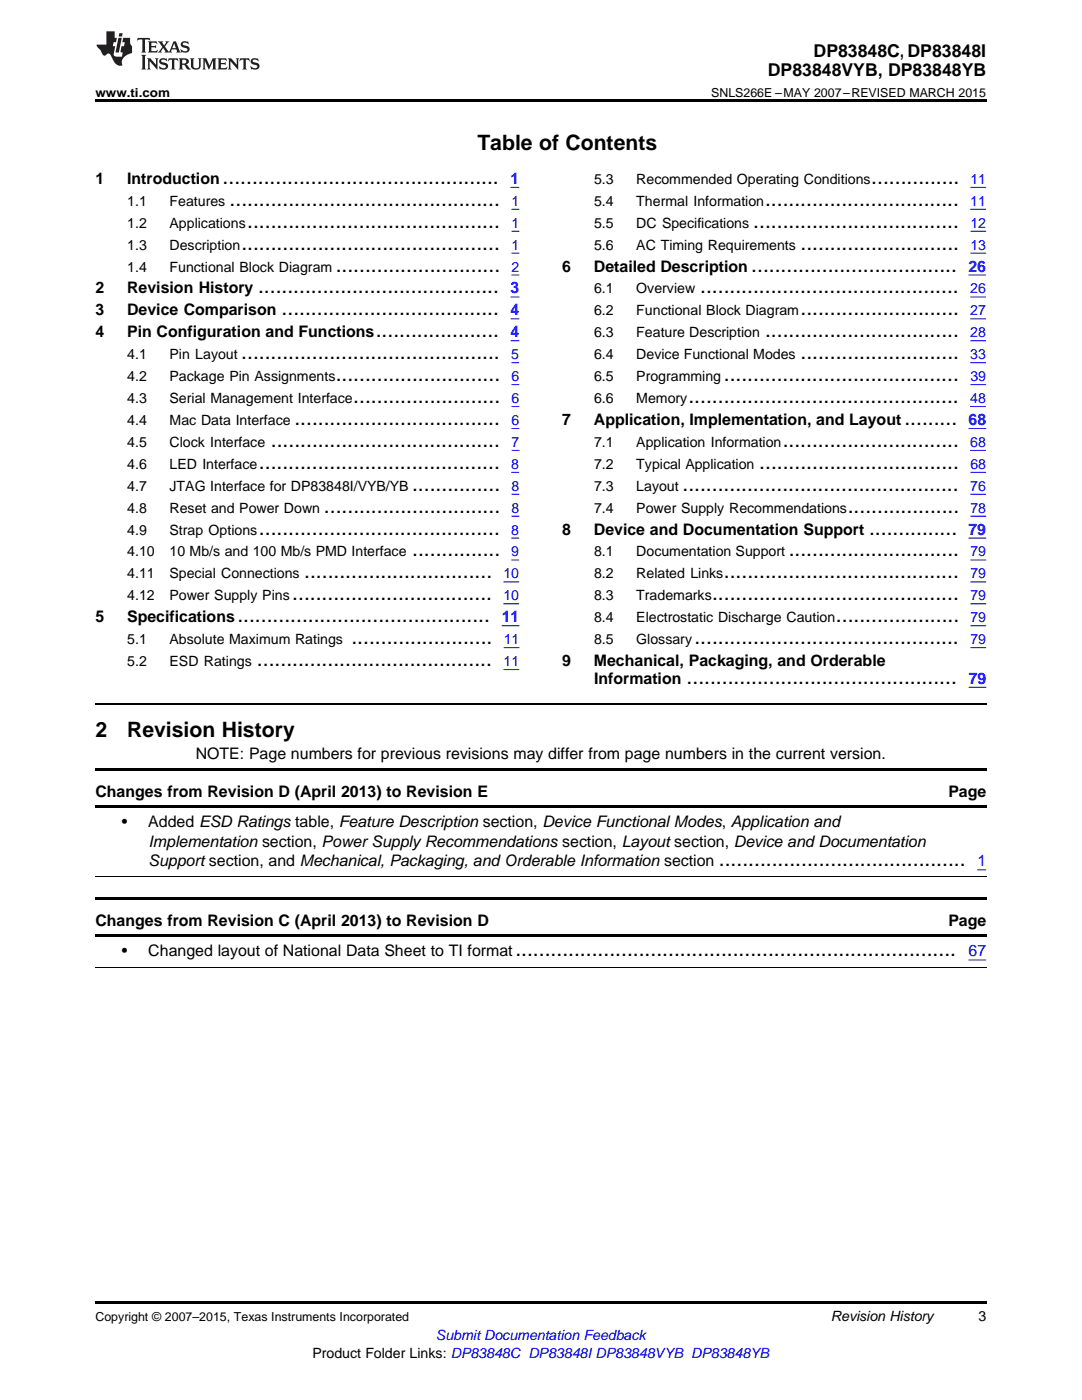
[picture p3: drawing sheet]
<svg xmlns="http://www.w3.org/2000/svg" width="216mm" height="279mm" viewBox="0 0 216 279" stroke-linecap="round" stroke-linejoin="round" font-family="sans-serif">
<defs><g id="words">
<g font-size="4.2">
<text x="95.2" y="30">Table of Contents</text>
<text x="44.4" y="36.7">...............................................</text>
<text x="45.8" y="41.1">..............................................</text>
<text x="152.7" y="41.1">.................................</text>
<text x="173.9" y="36.7">...............</text>
<text x="49.3" y="45.4">...........................................</text>
<text x="150.3" y="45.4">...................................</text>
<text x="48.2" y="49.8">............................................</text>
<text x="159.7" y="49.8">...........................</text>
<text x="51.5" y="58.6">.........................................</text>
<text x="67" y="54.2">............................</text>
<text x="139.7" y="58.6">............................................</text>
<text x="149.9" y="54.2">...................................</text>
<text x="56.2" y="62.9">.....................................</text>
<text x="159.7" y="62.9">...........................</text>
<text x="48.1" y="71.7">............................................</text>
<text x="75" y="67.3">.....................</text>
<text x="152.7" y="67.3">.................................</text>
<text x="159.7" y="71.7">...........................</text>
<text x="67" y="76.1">............................</text>
<text x="144.4" y="76.1">........................................</text>
<text x="70.5" y="80.4">.........................</text>
<text x="137.4" y="80.4">..............................................</text>
<text x="54" y="89.2">.......................................</text>
<text x="58.7" y="84.8">...................................</text>
<text x="156.2" y="89.2">..............................</text>
<text x="180.5" y="84.8">.........</text>
<text x="51.7" y="93.6">.........................................</text>
<text x="151.5" y="93.6">..................................</text>
<text x="82.2" y="97.9">...............</text>
<text x="136.2" y="97.9">...............................................</text>
<text x="51.7" y="106.7">.........................................</text>
<text x="64.6" y="102.3">..............................</text>
<text x="169.2" y="102.3">...................</text>
<text x="173.4" y="106.7">...............</text>
<text x="82.3" y="111.1">...............</text>
<text x="157.4" y="111.1">.............................</text>
<text x="58.3" y="119.8">..................................</text>
<text x="60.7" y="115.4">................................</text>
<text x="142.1" y="119.8">..........................................</text>
<text x="144.4" y="115.4">........................................</text>
<text x="47.4" y="124.2">...........................................</text>
<text x="166.8" y="124.2">.....................</text>
<text x="70.1" y="128.6">........................</text>
<text x="138.6" y="128.6">.............................................</text>
<text x="51.3" y="132.9">........................................</text>
<text x="137" y="136.5">..............................................</text>
<text x="19" y="147">2</text>
<text x="25.4" y="147">Revision History</text>
<text x="143.4" y="172.9">..........................................</text>
<text x="102.8" y="190.9">...........................................................................</text>
</g>
<g font-size="3.5">
<text x="162.3" y="11.3">DP83848C, DP83848I</text>
<text x="153.2" y="15.2">DP83848VYB, DP83848YB</text>
</g>
<g font-size="3.2">
<text x="19" y="36.7">1</text>
<text x="25.4" y="36.7">Introduction</text>
<text x="19" y="58.6">2</text>
<text x="25.4" y="58.6">Revision History</text>
<text x="112.2" y="54.2">6</text>
<text x="118.5" y="54.2">Detailed Description</text>
<text x="19" y="62.9">3</text>
<text x="25.4" y="62.9">Device Comparison</text>
<text x="19" y="67.3">4</text>
<text x="25.4" y="67.3">Pin Configuration and Functions</text>
<text x="112.2" y="84.8">7</text>
<text x="118.5" y="84.8">Application, Implementation, and Layout</text>
<text x="112.2" y="106.7">8</text>
<text x="118.5" y="106.7">Device and Documentation Support</text>
<text x="19" y="124.2">5</text>
<text x="25.4" y="124.2">Specifications</text>
<text x="112.2" y="132.9">9</text>
<text x="118.5" y="132.9">Mechanical, Packaging, and Orderable</text>
<text x="118.5" y="136.5">Information</text>
<text x="39.1" y="151.4">NOTE: Page numbers for previous revisions may differ from page numbers in the current version.</text>
<text x="19" y="159.1">Changes from Revision D (April 2013) to Revision E</text>
<text x="189.2" y="159.1">Page</text>
<text x="24.3" y="165.1">•</text>
<text x="29.6" y="165.1">Added ESD Ratings table, Feature Description section, Device Functional Modes, Application and</text>
<text x="29.6" y="169">Implementation section, Power Supply Recommendations section, Layout section, Device and Documentation</text>
<text x="29.6" y="172.9">Support section, and Mechanical, Packaging, and Orderable Information section</text>
<text x="19" y="184.9">Changes from Revision C (April 2013) to Revision D</text>
<text x="189.2" y="184.9">Page</text>
<text x="24.3" y="190.9">•</text>
<text x="29.6" y="190.9">Changed layout of National Data Sheet to TI format</text>
</g>
<g font-size="3.2" fill="#00f">
<text x="101.8" y="36.7">1</text>
<text x="101.9" y="58.6">3</text>
<text x="193.2" y="54.2">26</text>
<text x="101.9" y="62.9">4</text>
<text x="101.9" y="67.3">4</text>
<text x="193.3" y="84.8">68</text>
<text x="193.2" y="106.7">79</text>
<text x="100.1" y="124.2">11</text>
<text x="193.3" y="136.5">79</text>
<text x="195" y="172.9">1</text>
<text x="193.3" y="190.9">67</text>
</g>
<g font-size="2.8">
<text x="25.4" y="41.1">1.1</text>
<text x="33.8" y="41.1">Features</text>
<text x="118.5" y="36.7">5.3</text>
<text x="118.5" y="41.1">5.4</text>
<text x="127" y="36.7">Recommended Operating Conditions</text>
<text x="127" y="41.1">Thermal Information</text>
<text x="25.4" y="45.4">1.2</text>
<text x="33.8" y="45.4">Applications</text>
<text x="118.5" y="45.4">5.5</text>
<text x="127" y="45.4">DC Specifications</text>
<text x="25.4" y="49.8">1.3</text>
<text x="33.8" y="49.8">Description</text>
<text x="118.5" y="49.8">5.6</text>
<text x="127" y="49.8">AC Timing Requirements</text>
<text x="25.4" y="54.2">1.4</text>
<text x="33.8" y="54.2">Functional Block Diagram</text>
<text x="118.5" y="58.6">6.1</text>
<text x="127" y="58.6">Overview</text>
<text x="118.5" y="62.9">6.2</text>
<text x="127" y="62.9">Functional Block Diagram</text>
<text x="25.4" y="71.7">4.1</text>
<text x="33.8" y="71.7">Pin Layout</text>
<text x="118.5" y="67.3">6.3</text>
<text x="118.5" y="71.7">6.4</text>
<text x="127" y="67.3">Feature Description</text>
<text x="127" y="71.7">Device Functional Modes</text>
<text x="25.4" y="76.1">4.2</text>
<text x="33.8" y="76.1">Package Pin Assignments</text>
<text x="118.5" y="76.1">6.5</text>
<text x="127" y="76.1">Programming</text>
<text x="25.4" y="80.4">4.3</text>
<text x="33.8" y="80.4">Serial Management Interface</text>
<text x="118.5" y="80.4">6.6</text>
<text x="127" y="80.4">Memory</text>
<text x="25.4" y="84.8">4.4</text>
<text x="25.4" y="89.2">4.5</text>
<text x="33.8" y="84.8">Mac Data Interface</text>
<text x="33.8" y="89.2">Clock Interface</text>
<text x="118.5" y="89.2">7.1</text>
<text x="127" y="89.2">Application Information</text>
<text x="25.4" y="93.6">4.6</text>
<text x="33.8" y="93.6">LED Interface</text>
<text x="118.5" y="93.6">7.2</text>
<text x="127" y="93.6">Typical Application</text>
<text x="25.4" y="97.9">4.7</text>
<text x="33.8" y="97.9">JTAG Interface for DP83848I/VYB/YB</text>
<text x="118.5" y="97.9">7.3</text>
<text x="127" y="97.9">Layout</text>
<text x="25.4" y="102.3">4.8</text>
<text x="25.4" y="106.7">4.9</text>
<text x="33.8" y="102.3">Reset and Power Down</text>
<text x="33.8" y="106.7">Strap Options</text>
<text x="118.5" y="102.3">7.4</text>
<text x="127" y="102.3">Power Supply Recommendations</text>
<text x="25.4" y="111.1">4.10</text>
<text x="33.8" y="111.1">10 Mb/s and 100 Mb/s PMD Interface</text>
<text x="118.5" y="111.1">8.1</text>
<text x="127" y="111.1">Documentation Support</text>
<text x="25.4" y="115.4">4.11</text>
<text x="25.4" y="119.8">4.12</text>
<text x="33.8" y="115.4">Special Connections</text>
<text x="33.8" y="119.8">Power Supply Pins</text>
<text x="118.5" y="115.4">8.2</text>
<text x="118.5" y="119.8">8.3</text>
<text x="127" y="115.4">Related Links</text>
<text x="127" y="119.8">Trademarks</text>
<text x="118.5" y="124.2">8.4</text>
<text x="127" y="124.2">Electrostatic Discharge Caution</text>
<text x="25.4" y="128.6">5.1</text>
<text x="33.8" y="128.6">Absolute Maximum Ratings</text>
<text x="118.5" y="128.6">8.5</text>
<text x="127" y="128.6">Glossary</text>
<text x="25.4" y="132.9">5.2</text>
<text x="33.8" y="132.9">ESD Ratings</text>
<text x="165.8" y="263.6">Revision History</text>
<text x="195.3" y="263.6">3</text>
<text x="62.3" y="270.9">Product Folder Links: DP83848C DP83848I DP83848VYB DP83848YB</text>
</g>
<g font-size="2.8" fill="#00f">
<text x="102.1" y="41.1">1</text>
<text x="193.6" y="41.1">11</text>
<text x="193.6" y="36.7">11</text>
<text x="102.1" y="45.4">1</text>
<text x="193.6" y="45.4">12</text>
<text x="102.1" y="49.8">1</text>
<text x="193.6" y="49.8">13</text>
<text x="102.1" y="54.2">2</text>
<text x="193.6" y="58.6">26</text>
<text x="193.6" y="62.9">27</text>
<text x="102" y="71.7">5</text>
<text x="193.6" y="67.3">28</text>
<text x="193.6" y="71.7">33</text>
<text x="102.1" y="76.1">6</text>
<text x="193.6" y="76.1">39</text>
<text x="102.1" y="80.4">6</text>
<text x="193.6" y="80.4">48</text>
<text x="102.1" y="84.8">6</text>
<text x="102.1" y="89.2">7</text>
<text x="193.6" y="89.2">68</text>
<text x="102" y="93.6">8</text>
<text x="193.6" y="93.6">68</text>
<text x="102.1" y="97.9">8</text>
<text x="193.6" y="97.9">76</text>
<text x="102" y="106.7">8</text>
<text x="102.1" y="102.3">8</text>
<text x="193.6" y="102.3">78</text>
<text x="102" y="111.1">9</text>
<text x="193.6" y="111.1">79</text>
<text x="100.4" y="119.8">10</text>
<text x="100.4" y="115.4">10</text>
<text x="193.6" y="119.8">79</text>
<text x="193.6" y="115.4">79</text>
<text x="193.6" y="124.2">79</text>
<text x="100.5" y="128.6">11</text>
<text x="193.6" y="128.6">79</text>
<text x="100.5" y="132.9">11</text>
<text x="87" y="267.4">Submit Documentation Feedback</text>
</g>
<g font-size="2.5">
<text x="19" y="19.3">www.ti.com</text>
<text x="141.9" y="19.3">SNLS266E –MAY 2007–REVISED MARCH 2015</text>
<text x="19" y="263.6">Copyright © 2007–2015, Texas Instruments Incorporated</text>
</g>
</g></defs>
<path d="M19 19.9h177.8v.5h-177.8zM19 153.2h177.8v.5h-177.8zM19 179h177.8v.5h-177.8zM19 160.7h177.8v.6h-177.8zM19 186.5h177.8v.5h-177.8zM19 259.7h177.8v.5h-177.8z" fill="#000"/>
<path d="M19 175h177.8M19 193h177.8" fill="none" stroke="#000" stroke-width=".2"/>
<path d="M19 140.5h177.8" fill="none" stroke="#000" stroke-width=".35"/>
<g fill="#231f20">
<path d="M27.5 7.6l-.1 .5 .4-.2h.6v.1v2.1l-.2 .4h1l-.3-.4v-2.1l.1-.1h.5l.5 .2-.2-.5zM29.5 8.3l.2 .3v1.5l-.2 .4h1.8l.2-.6a1.04 1.04 0 0 1-1.3 .2v-.7h.6l.3 .2v-.6l-.3 .2h-.6v-.6l.8-.1 .4 .3-.2-.5zM31.5 8.3l.9 1.1-.9 1.1h.8l-.2-.2 .5-.7 .4 .7-.2 .2h1.5l-.1-.2 .1-.4h.9l.1 .4-.2 .2h1l-.3-.3-.7-1.9h-.5l-.9 2-.8-1 .9-1h-.8l.1 .3-.3 .5-.4-.6 .2-.2zM34.7 8.6l.4 1h-.7zM36.3 8.4a.63 .63 0 0 0-.2 .7 .63 .63 0 0 0 .6 .4l.6 .2 .1 .2a.75 .75 0 0 1-.7 .4 .75 .75 0 0 1-.6-.5l.1 .7 .1-.1a1.11 1.11 0 0 0 1.5-.6 1.13 1.13 0 0 0-1.2-.8l-.1-.4a1.04 1.04 0 0 1 1.2 .2l-.2-.5-.1 .1-.5-.2zM28.2 10.9l.2 .4v2.2l-.2 .4h1l-.3-.4v-2.2l.3-.4zM29.3 11.6l.3 .4v1.5l-.3 .4h.8l-.2-.4v-1.3l1.5 1.7v-1.9l.2-.4h-.7l.2 .4v.9l-1.1-1.3zM32 11.8a.62 .62 0 0 0-.2 .7 .62 .62 0 0 0 .6 .4l.6 .1 .1 .3a.76 .76 0 0 1-.7 .3 .76 .76 0 0 1-.6-.4l.1 .7 .1-.1a1.11 1.11 0 0 0 1.5-.6 1.13 1.13 0 0 0-1.2-.8l-.1-.4a1.04 1.04 0 0 1 1.2 .2l-.2-.6-.1 .1-.5-.1zM33.7 11.6l-.2 .6a.61 .61 0 0 1 .8-.3v1.6l-.2 .4h.9l-.2-.4v-1.6a.63 .63 0 0 1 .8 .3l-.2-.6zM35.6 11.6l.3 .4v1.5l-.3 .4h1l-.2-.2v-.8l.5 .2a.76 .76 0 0 0 1.2 .7l-1-1a.58 .58 0 0 0 .6-.5 .58 .58 0 0 0-.5-.6zM36.4 11.9h.1a.45 .45 0 0 1 .5 .1 .45 .45 0 0 1 .1 .5l-.7 .2zM37.9 11.6l.2 .2a2.17 2.17 0 0 0 .3 1.9 .99 .99 0 0 0 1.6-.6v-1.1l.2-.4h-.7l.2 .2a1.92 1.92 0 0 1-.2 1.8 .6 .6 0 0 1-.9-.5v-1.1l.2-.4zM40.4 11.6l.2 .4v1.5l-.2 .4h.7l-.2-.4v-1.4l.8 1.8 .8-1.8v1.4l-.2 .4h.9l-.2-.4v-1.5l.2-.4h-.8l-.6 1.5-.6-1.5zM43.4 11.6l.2 .4v1.5l-.2 .4h1.8l.2-.6a1.04 1.04 0 0 1-1.3 .1v-.6h.5l.4 .2v-.6l-.4 .2h-.5v-.7h.8l.3 .3-.1-.6zM45.5 11.6l.2 .4v1.5l-.2 .4h.7l-.2-.4v-1.3l1.5 1.7v-1.9l.2-.4h-.7l.2 .4v.9l-1.1-1.3zM47.9 11.6l-.1 .6a.61 .61 0 0 1 .8-.3v1.6l-.3 .4h1l-.3-.4 .1-1.6a.63 .63 0 0 1 .7 .3l-.1-.6zM50.2 11.8a.62 .62 0 0 0-.2 .7 .62 .62 0 0 0 .6 .4l.6 .1 .2 .3a.76 .76 0 0 1-.8 .3 .76 .76 0 0 1-.6-.4l.1 .7 .2-.1a1.11 1.11 0 0 0 1.5-.6 1.13 1.13 0 0 0-1.3-.8l-.1-.4a1.04 1.04 0 0 1 1.2 .2l-.1-.6-.2 .1-.5-.1z"/>
<path d="M21.2 6.3v2.6h-1.9l.1 .4 .7 .9a.91 .91 0 0 0 1 .8 .56 .56 0 0 1 .5-.3 .56 .56 0 0 1 .5 .3l.4 .8a1.53 1.53 0 0 0 1.9 1.2 1.54 1.54 0 0 1 1-2.1l.9-.3v-1.4a1.52 1.52 0 0 1-.3-1.6h-1.4l-.2 .8h.5l-.2 .8h-.4l-.2 1v.2l.4 .1-.2 .8a1.93 1.93 0 0 1-1.6-.3l.3-1.8h-.5l.2-.8h.4l.2-.8h-.4v-1.3zM23.6 7.6l-.6 2.9h.7l.6-2.9zM23.8 6.6l-.1 .7h.6l.2-.7z"/>
</g>
<g fill="none" stroke="#00f" stroke-width=".2">
<path d="M101.8 37.4h1.8M193.6 37.4h3.2M101.9 59.3h1.7M102.1 41.8h1.5M102.1 46.1h1.5M102.1 50.5h1.5M102.1 54.9h1.5M193.3 54.9h3.5M193.6 41.8h3.1M193.6 59.3h3.1M193.6 46.1h3.2M193.6 50.5h3.2"/>
<path d="M101.9 63.6h1.7M101.9 68h1.7M102 72.4h1.6M102.1 76.8h1.5M193.6 63.6h3.1M193.6 68h3.1M193.6 72.4h3.1M193.6 76.8h3.2M102 94.3h1.6M102.1 81.1h1.5M102.1 85.5h1.5M102.1 98.6h1.5"/>
<path d="M102.1 89.9h1.6M193.3 85.5h3.5M193.6 81.1h3.1M193.6 89.9h3.1M193.6 98.6h3.1M193.6 94.3h3.2M100.4 116.1h3.2M102 107.4h1.6M102 111.8h1.6M102.1 103h1.5M193.3 107.4h3.5M193.6 103h3.2"/>
<path d="M193.6 111.8h3.2M193.6 116.1h3.2M100.1 124.9h3.5M100.4 120.5h3.2M100.5 133.6h3.1M100.5 129.3h3.1M193.3 137.2h3.5M193.6 120.5h3.2M193.6 124.9h3.2M193.6 129.3h3.2M195 173.6h1.8M193.3 191.6h3.5"/>
</g>
<use href="#words"/>
</svg>
